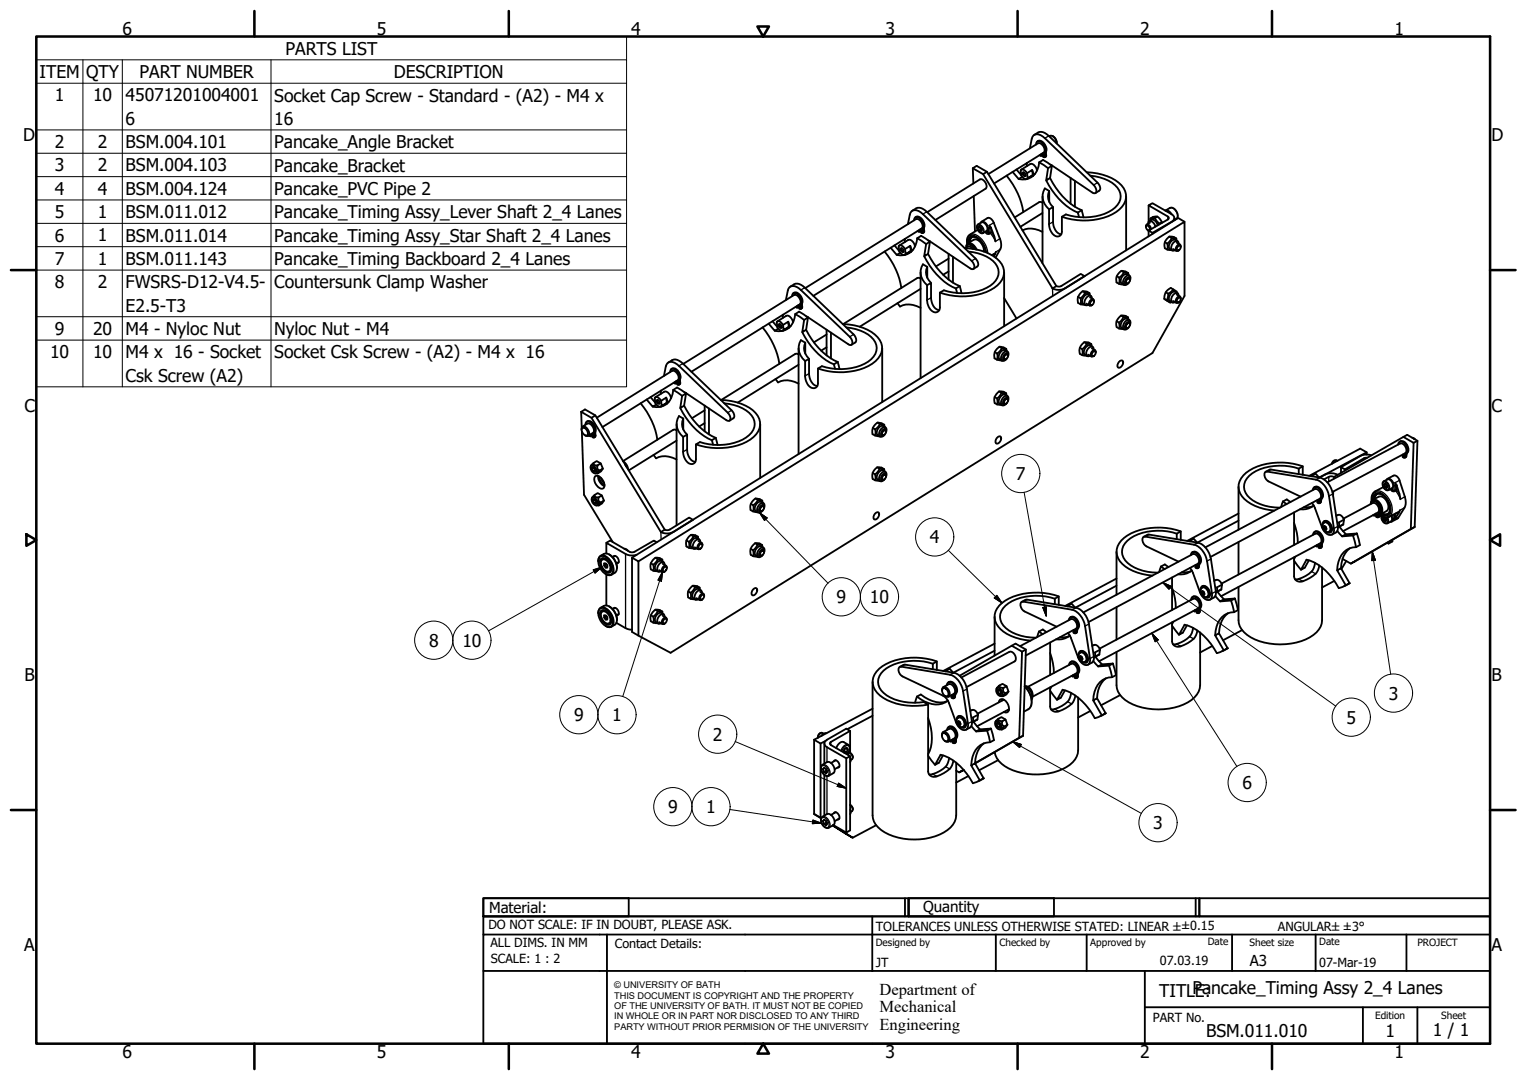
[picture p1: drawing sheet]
<svg xmlns="http://www.w3.org/2000/svg" width="420mm" height="297mm" viewBox="0 0 420 297" stroke-linecap="round" stroke-linejoin="round" font-family="sans-serif">
<defs><g id="words">
<g font-size="4.8">
<text x="33.7" y="9.6">6</text>
<text x="103.7" y="9.6">5</text>
<text x="173.7" y="9.6">4</text>
<text x="243.7" y="9.6">3</text>
<text x="313.7" y="9.6">2</text>
<text x="383.7" y="9.6">1</text>
<text x="78.6" y="15">PARTS LIST</text>
<text x="10.9" y="21.4">ITEM</text>
<text x="23.7" y="21.5">QTY</text>
<text x="38.4" y="21.4">PART NUMBER</text>
<text x="108.4" y="21.5">DESCRIPTION</text>
<text x="15.1" y="27.9">1</text>
<text x="25.6" y="27.9">10</text>
<text x="34.6" y="27.9">45071201004001</text>
<text x="75.5" y="27.9">Socket Cap Screw - Standard - (A2) - M4 x</text>
<text x="34.6" y="34.3">6</text>
<text x="75.5" y="34.3">16</text>
<text x="6.3" y="38.9">D</text>
<text x="15.1" y="40.7">2</text>
<text x="26.9" y="40.7">2</text>
<text x="34.6" y="40.7">BSM.004.101</text>
<text x="75.5" y="40.8">Pancake_Angle Bracket</text>
<text x="410.4" y="38.9">D</text>
<text x="15.1" y="47.1">3</text>
<text x="26.9" y="47.1">2</text>
<text x="34.6" y="47.1">BSM.004.103</text>
<text x="75.5" y="47.2">Pancake_Bracket</text>
<text x="15.1" y="53.5">4</text>
<text x="26.9" y="53.5">4</text>
<text x="34.6" y="53.6">BSM.004.124</text>
<text x="75.5" y="53.6">Pancake_PVC Pipe 2</text>
<text x="15.1" y="60">5</text>
<text x="26.9" y="60">1</text>
<text x="34.6" y="60">BSM.011.012</text>
<text x="75.5" y="60.1">Pancake_Timing Assy_Lever Shaft 2_4 Lanes</text>
<text x="15.1" y="66.4">6</text>
<text x="26.9" y="66.4">1</text>
<text x="34.6" y="66.4">BSM.011.014</text>
<text x="75.5" y="66.5">Pancake_Timing Assy_Star Shaft 2_4 Lanes</text>
<text x="15.1" y="72.8">7</text>
<text x="26.9" y="72.8">1</text>
<text x="34.6" y="72.8">BSM.011.143</text>
<text x="75.5" y="72.9">Pancake_Timing Backboard 2_4 Lanes</text>
<text x="15.1" y="79.3">8</text>
<text x="26.9" y="79.3">2</text>
<text x="34.6" y="79.3">FWSRS-D12-V4.5-</text>
<text x="75.5" y="79.3">Countersunk Clamp Washer</text>
<text x="34.6" y="85.7">E2.5-T3</text>
<text x="15.1" y="92.1">9</text>
<text x="25.6" y="92.1">20</text>
<text x="34.6" y="92.2">M4 - Nyloc Nut</text>
<text x="75.5" y="92.2">Nyloc Nut - M4</text>
<text x="13.8" y="98.5">10</text>
<text x="25.6" y="98.5">10</text>
<text x="34.6" y="98.6">M4 x 16 - Socket</text>
<text x="75.5" y="98.6">Socket Csk Screw - (A2) - M4 x 16</text>
<text x="34.6" y="105">Csk Screw (A2)</text>
<text x="6.7" y="113.2">C</text>
<text x="410.4" y="113.2">C</text>
<text x="279.5" y="132">7</text>
<text x="255.9" y="149.4">4</text>
<text x="230.2" y="165.9">9</text>
<text x="239.4" y="165.9">10</text>
<text x="118" y="177.9">8</text>
<text x="127.2" y="177.9">10</text>
<text x="6.8" y="187.4">B</text>
<text x="410.4" y="187.4">B</text>
<text x="382.1" y="192.4">3</text>
<text x="157.9" y="198.4">9</text>
<text x="168.4" y="198.3">1</text>
<text x="196.2" y="203.7">2</text>
<text x="370.5" y="199">5</text>
<text x="341.8" y="217">6</text>
<text x="183.8" y="223.7">9</text>
<text x="194.3" y="223.6">1</text>
<text x="317.3" y="228.1">3</text>
<text x="6.7" y="261.7">A</text>
<text x="410.4" y="261.7">A</text>
<text x="319" y="274.2">TITLPEa:ncake_Timing Assy 2_4 Lanes</text>
<text x="331.9" y="285.3">BSM.011.010</text>
<text x="381.2" y="285.3">1</text>
<text x="394.2" y="285">1 / 1</text>
<text x="33.7" y="291">6</text>
<text x="103.7" y="290.9">5</text>
<text x="173.7" y="290.9">4</text>
<text x="243.7" y="291">3</text>
<text x="313.7" y="291">2</text>
<text x="383.7" y="290.9">1</text>
</g>
<g font-size="4.6">
<text x="242" y="273.7">Department of</text>
<text x="242" y="278.4">Mechanical</text>
<text x="242" y="283.2">Engineering</text>
</g>
<g font-size="4.1">
<text x="134.6" y="251.1">Material:</text>
<text x="254" y="250.8">Quantity</text>
<text x="343.9" y="265.6">A3</text>
</g>
<g font-size="3.5">
<text x="134.4" y="255.6">DO NOT SCALE: IF IN DOUBT, PLEASE ASK.</text>
<text x="241" y="256">TOLERANCES UNLESS OTHERWISE STATED: LINEAR ±±0.15</text>
<text x="351.6" y="256">ANGULAR±±3°</text>
<text x="134.9" y="260.6">ALL DIMS. IN MM</text>
<text x="169.2" y="260.6">Contact Details:</text>
<text x="135.1" y="264.8">SCALE: 1 : 2</text>
<text x="241" y="266">JT</text>
<text x="319.2" y="265.5">07.03.19</text>
<text x="363" y="266">07-Mar-19</text>
<text x="317.2" y="281.2">PART No.</text>
</g>
<g font-size="2.8">
<text x="241" y="260.1">Designed by</text>
<text x="275" y="260.1">Checked by</text>
<text x="300" y="260.1">Approved by</text>
<text x="332.3" y="260">Date</text>
<text x="343.8" y="260.1">Sheet size</text>
<text x="363" y="260">Date</text>
<text x="390" y="260.1">PROJECT</text>
<text x="378.4" y="280.1">Edition</text>
<text x="396.6" y="280.1">Sheet</text>
</g>
<g font-size="2.5">
<text x="169" y="271.9">© UNIVERSITY OF BATH</text>
<text x="169" y="274.7">THIS DOCUMENT IS COPYRIGHT AND THE PROPERTY</text>
<text x="169" y="277.5">OF THE UNIVERSITY OF BATH. IT MUST NOT BE COPIED</text>
<text x="169" y="280.4">IN WHOLE OR IN PART NOR DISCLOSED TO ANY THIRD</text>
<text x="169" y="283.2">PARTY WITHOUT PRIOR PERMISION OF THE UNIVERSITY</text>
</g>
</g></defs>
<!-- layer: Visible (ISO) -->
<g fill="none" stroke="#000" stroke-width=".51">
<path d="M284.6 37.1a2.55 2.55 0 0 1 4 .3l13.7 13.2a1.47 1.47 0 0 1 .2 1.8l-1.1 .7M285.1 39.7v-.4a1.05 1.05 0 0 1 1.1-.5 1.05 1.05 0 0 1 .8 .8l.4 .5a2.2 2.2 0 0 1 .1 2l.1 .7-.2 .5-.4-.2-.1-.9M285.4 38.9a1.46 1.46 0 0 1 2.1 .9 2.24 2.24 0 0 1 .3 2.2l.1 .9-.4 .3M288.7 37.5a1.29 1.29 0 0 1 1.9 1l.1 .9M289.6 37.4l.7 .6 .4 1.3M251 58a2.55 2.55 0 0 1 4 .2l13.7 13.3a1.47 1.47 0 0 1 .2 1.8l-1.1 .7M251.9 59.8a1.47 1.47 0 0 1 2.1 .9 2.26 2.26 0 0 1 .2 2.2l.1 .9-.4 .3M255.1 58.4l14.5-9.1a1.75 1.75 0 0 1 1.6 2.6l-13.8 8.6M267.7 46.3l2.8 1.6 19.1 31.4M267.7 46.3l1-.7 2.9 1.7 19.1 31.4M267.7 46.3l.1 4.2M267.9 53.9l.4 9.8"/>
<path d="M271.6 47.3l-1.1 .6M271.9 47.9l13.7-8.5a1.75 1.75 0 0 1 1.6 2.6l-13.7 8.5M277 48.3a20.5 20.5 0 0 1 4.6 10M278.6 47.3l1.7 1.9 1-.6M279.7 46.6l1.3 1.6M281 46.7l2.5-1.6a1.73 1.73 0 0 1 1.8 1.8M281.4 47.5l.4-.1a.76 .76 0 0 1 .3 1.1 .73 .73 0 0 1-.7-1zM281.6 47.5v.1M281.6 47.4v.5l.6 .5M282 48.3h.1M282.6 44.8l-.1 .9M282.6 47.6l1.4-.9 .2 1.4-1.4 .9z"/>
<path d="M282.6 47.6l-.3-.4a.98 .98 0 0 0-1.5-.4l.2 1.4 .3 .4a.98 .98 0 0 0 1.5 .4M283.4 40.8l.5-2.6a1.53 1.53 0 0 1 2.4-1l1.2 .8 13.4 12.9a1.47 1.47 0 0 1 .4 2.3l-.7-.2-11.6-7.7M284 46.7l.3 .8-.1 .6M284.1 48.2l.2 .2M284.2 48.4l-.6 .2M284.8 47.9l-2.2 1.3M285.9 44.6a4.6 4.6 0 0 1-5.6 4.6M285.9 44.6l1.1-.6 2.4 1.6M285.9 44.6l2.5 1.7M286 42.7l.5 .2M286.7 42.3v.4l-.2 .2-.1-.5M286.9 55.8l-.9-.2-6.8 4.2"/>
<path d="M286.9 58.6l-6.1 3.8M286.9 54v18.4M287.1 42.5l.3 .1v.4l-.3-.2zM287.3 42.5l.2 .2M287.9 49.6a18.5 18.5 0 0 0 8.7 8.9M288.7 52.5a3.7 3.7 0 0 0 1.1 4.4M288.7 55.5v-3l-1.2-.7a4.4 4.4 0 0 0 1.1 5.8M288.9 49a18.5 18.5 0 0 0 8.7 8.8M289.4 45.6l-1 .7-.5 3.3 1-.6M289.4 45.6l-.5 3.4M294.6 48.9v7.1M295.8 49.7v7.2"/>
<path d="M296.6 58.5l.3 1.2M297.6 57.8l.5 2M297.6 57.8l-1 .7M299 47.4a13.9 13.9 0 0 1 9.6 3.6 4.4 4.4 0 0 1-.6 6.6 17.1 17.1 0 0 1-15.8 2M300 48.3a9.8 9.8 0 0 1 8 4.1 4 4 0 0 1-2 5.3 15.5 15.5 0 0 1-12.7 1.3l-1.1 .6v4.1a1.36 1.36 0 0 1-1.1 1.4 1.36 1.36 0 0 1-1.5-.8l-.7-1.3-.2-.9-.1-4.5 1.2-.7v4.1a3.3 3.3 0 0 0 2.2 3.4M309.9 54v14.9M316 56.5v4.4M318.5 59.6l-.7 .4M322.4 58.9a1.63 1.63 0 0 0-1.7-1l1.2-.7a1.95 1.95 0 0 1 1.8 1 1.95 1.95 0 0 1 0 2l-.6 .3M323.1 60v.6M217.4 78.9a2.53 2.53 0 0 1 4 .2l13.5 12.9 .5 .8a1.15 1.15 0 0 1 0 1.4l-1.1 .6M221.6 79.2l30.4-18.9a1.78 1.78 0 0 1 1.6 2.5l-29.8 18.6"/>
<path d="M243.4 69.2a20.8 20.8 0 0 1 4.6 10M245.1 68.1l1.6 2 1-.6M246.1 67.5l1.3 1.6M247.4 69.1l.3 .4a.98 .98 0 0 0 1.5 .4M247.4 67.5l2.5-1.5a1.73 1.73 0 0 1 1.9 1.8M247.8 68.4l.2-.2a.61 .61 0 0 1 .6 .5 .61 .61 0 0 1-.2 .6 .85 .85 0 0 1-.6-.9zM248 68.4h.1M248 68.2l.1 .5 .5 .5M248.5 69.2h.1M249 65.7v.9M249 68.5l1.4-.9 .2 1.4-1.4 .9zM249 68.5l-.2-.4a1.01 1.01 0 0 0-1.5-.4l.1 1.4"/>
<path d="M249.8 61.7l.5-2.7a1.52 1.52 0 0 1 2.5-1l1.1 .9 13.5 12.9a1.47 1.47 0 0 1 .3 2.2l-.7-.2-11.5-7.6M250.4 67.6l.3 .8-.1 .6M250.5 69.1l.2 .1M250.7 69.2l-.7 .3M251.2 68.7l-2.2 1.4M251.5 60.6a.75 .75 0 0 1 .4-.8 .75 .75 0 0 1 .8 0 2.65 2.65 0 0 1 1.3 3.2l.1 .7-.2 .4-.5-.1-.1-1M252.4 65.5a4.6 4.6 0 0 1-5.7 4.6M252.4 65.5l1-.6 2.5 1.6M252.4 65.5l2.4 1.6M252.5 63.5l.4 .3M253.1 63.1l.1 .5-.3 .2v-.5M253.3 76.6l-.9-.1-20.3 12.6"/>
<path d="M253.3 79.4l-16.7 10.5M253.3 74.9v29.1M253.5 63.3l.3 .2 .1 .3-.3-.1zM253.7 63.4l.2 .2M254.3 70.5a18.6 18.6 0 0 0 8.7 8.8M255.1 73.4a3.8 3.8 0 0 0 1.1 4.4M255.1 76.4v-3l-1.2-.7a4.3 4.3 0 0 0 1.2 5.7M255.4 69.8a18.9 18.9 0 0 0 8.7 8.9M255.9 66.5l-1.1 .6-.5 3.4 1.1-.7M255.9 66.5l-.5 3.3M261 74.7l-1.5 .9M261 71.1l-3.5 2.2"/>
<path d="M261 69.8v7.1M262.2 70.6v7.1M263 79.3l.4 1.3M264.1 78.7l.5 2M264.1 78.7l-1.1 .6M265.5 68.2a12.8 12.8 0 0 1 10.1 4.5 4.7 4.7 0 0 1-2 6.5 17.7 17.7 0 0 1-15 1.3M265.6 68.2l.7-.4a1.18 1.18 0 0 1 1.3 .6M265.8 68.1a.76 .76 0 0 1 .3-.8 .76 .76 0 0 1 .9 .1l1.1 1.1M265.9 67.6a1.13 1.13 0 0 1 1.1-.8 1.13 1.13 0 0 1 1 .8l.8 1.1M266 67.5a1.04 1.04 0 0 1 1.8 .1l.7 1M266.1 67.3a1.37 1.37 0 0 1 2.1 .8l.2 .5M266.3 67l1.6-1.1a2.72 2.72 0 0 1 2.8 2.8v.5"/>
<path d="M266.4 66.9a1.4 1.4 0 0 1 .5-1.6 1.4 1.4 0 0 1 1.7 0l1 .8 .9 1.2 .7 2M266.4 69.2a9.8 9.8 0 0 1 8 4.1 4 4 0 0 1-1.9 5.3 15.5 15.5 0 0 1-12.8 1.2l-1.1 .7v4.1a1.36 1.36 0 0 1-1.1 1.3 1.36 1.36 0 0 1-1.5-.8l-.8-1.7-.1-5 1.1-.6v4.1a3.3 3.3 0 0 0 2.2 3.4M267.4 65.2l-.4 .8-.1 .6M268.6 65.3a1.24 1.24 0 0 0-1.4 .1 1.24 1.24 0 0 0-.5 1.3M268.9 61.9l1.1-.7a1.64 1.64 0 0 1 1.5 2.3l-1 .6a1.6 1.6 0 0 1-1.6-2.2zM269 63.2l-2.2 1.3a2.28 2.28 0 0 0-.7 2.6M269.4 62.3l.5 .3 .3 .7-.2 .3-.5-.3-.3-.6zM269.6 62.4l-.4 .3M269.7 62.5l.2 .6M269.9 61.3l1.8-1.3a1.56 1.56 0 0 1 1.7 1.2l2.1 5.8a4.7 4.7 0 0 1-1.6 3.9M269.9 63.1l-.4 .2M269.9 63.1h.3"/>
<path d="M272.2 62l.4 .6 1 2.4 .3 1.4M273.5 69.8l-.6 .4M274 69.3l-.5 1.2M276.3 74.9v14.8M281.3 63.4a5.9 5.9 0 0 1 5.6 .4M290.7 78.7l.7 .1 .7-.2 5.3-3.3 1 .7-5.3 3.3a3.7 3.7 0 0 1-3.5 0M290.7 78.7l-1.1 .6M307.3 76l.7 .4M308 76.4l-.1 1.7 1.2 .2M308.5 74.5l.7 .4M309.5 77.9l.2 .1M310.1 76.9l.5-.3a.74 .74 0 0 1 .2 .9 .74 .74 0 0 1-.9 .4z"/>
<path d="M310.4 75.1a1.82 1.82 0 0 0-1.8-.6 1.82 1.82 0 0 0-1.3 1.5l-.1 1.7 .7 .4M310.5 75.7l-.1-.6-1.2-.2-1.2 1.5M310.5 76.2l.2 .1M310.8 75.8l-.7-.4a1.69 1.69 0 0 0-1.4 2.6l.6 .3M310.9 77.3a1 1 0 0 0-.4-1.6 1.79 1.79 0 0 0-1.2 2.6 1.18 1.18 0 0 0 1.3-.6M310.9 76.9l-.2-.6a1.17 1.17 0 0 0-1 1.7l.7-.1M315.3 62.4l.2-.6a1.18 1.18 0 0 1 1.2 1.2M315.8 63.4h.2M315.9 61.6l.2-.7a1.56 1.56 0 0 1 1.8 1.4M316 63.4v.1M316 63.4v1.6M316.2 60.8l.6-.3a1.62 1.62 0 0 1 1.8 1.5"/>
<path d="M316.4 63.2l-.3-.9-.5-.3-.2 .1 .1 .9 .5 .4M316.4 61.2l-.9 .6M316.4 60.7l.1-.6 1.3-.1 1.2 1.5v.2M316.5 60.1a1.85 1.85 0 0 1 1.9-.5 1.85 1.85 0 0 1 1.3 1.5v.2M317.1 64l-1.1-.6 5.3-3 .3-.4-.3-.5-5.3-3 1.1-.6 5.3 3a1.08 1.08 0 0 1 .7 1.1 1.08 1.08 0 0 1-.7 1l-5.3 3v.4M319.7 61.1l-.7 .4M320.5 66.6l.7 .4M321.7 65.1l.7 .4M322.8 68.5l.9 .5M322.8 79.6l-.7-.4a2.97 2.97 0 0 0-1.8 3l1.7 1M323.7 65.6a1.84 1.84 0 0 0-1.9-.5 1.84 1.84 0 0 0-1.3 1.5v1.7l.7 .4M323.8 66.2l-.1-.6-1.3-.1-1.2 1.5v1.7l1.1 .1"/>
<path d="M323.8 66.7l.9 .6M324 66.3l-.6-.3a1.71 1.71 0 0 0-1.5 2.5l.6 .4M324.2 67.7l.5-.2a.84 .84 0 0 1 0 1 .84 .84 0 0 1-.8 .4 .91 .91 0 0 1 .3-1.2zM324.3 67.1l-.2-.7a1.62 1.62 0 0 0-1.6 .8 1.62 1.62 0 0 0 .1 1.7l.7-.1M324.9 67.9l-.2-.6a1.19 1.19 0 0 0-1 1.7l.6-.1M325.9 61l-1.7-1-150.3 93.4M183.9 99.7a2.52 2.52 0 0 1 4 .3l13.4 12.8 .6 .9a1.11 1.11 0 0 1-.1 1.3l-1.1 .7M209.8 90.1a20.8 20.8 0 0 1 4.6 10M211.5 89l1.7 2 1-.6M212.6 88.4l1.3 1.5M213.9 88.4l2.4-1.5a1.75 1.75 0 0 1 1.9 1.8M214.3 89.2h.4a.74 .74 0 0 1 .3 1 .73 .73 0 0 1-.7-1z"/>
<path d="M214.5 89.1l.2 .8 .4 .2M215.4 86.6v.8M215.5 89.4l1.4-.9 .1 1.4-1.4 .9zM215.5 89.4l-.3-.4a.95 .95 0 0 0-1.5-.4l.2 1.4 .3 .4a.96 .96 0 0 0 1.4 .4M216.2 82.5l.6-2.6a1.52 1.52 0 0 1 2.4-1l1.2 .9 13.4 12.8a1.48 1.48 0 0 1 .3 2.3l-.7-.2-11.5-7.7M216.9 88.5l.2 .8-.1 .6M217 90l.1 .1M217.1 90.1l-.7 .2M217.6 89.6l-2.1 1.3M218 81.5a.84 .84 0 0 1 .5-1 .84 .84 0 0 1 1 .4 2.49 2.49 0 0 1 .9 3l.1 .7-.2 .4-.4-.2-.2-.9M218.3 80.6a1.45 1.45 0 0 1 2.1 1 2.26 2.26 0 0 1 .3 2.1v1l-.3 .3M218.8 86.4a4.6 4.6 0 0 1-5.6 4.6"/>
<path d="M218.8 86.4l1.1-.7 2.4 1.6M218.8 86.4l2.5 1.6M218.9 84.4l.5 .2M219.5 84l.1 .5-.2 .1-.1-.4M219.7 97.5l-.9-.2-20.3 12.7M219.7 95.7v29.2M220 84.2l.3 .1v.4l-.3-.2zM220.2 84.2l.1 .3M220.7 91.4a18.7 18.7 0 0 0 8.7 8.8M221.6 94.2a3.8 3.8 0 0 0 1 4.5M221.6 97.2v-3l-1.2-.6a4.3 4.3 0 0 0 1.1 5.7M221.8 90.7a18.7 18.7 0 0 0 8.7 8.9"/>
<path d="M222.3 87.3l-1 .7-.6 3.4 1.1-.7M222.3 87.3l-.5 3.4M227.4 95.5l-1.4 .9M227.4 92l-3.5 2.2M227.4 90.7v7.1M228.6 91.5v7.1M230.5 99.6l.5 1.9M230.5 99.6l-1.1 .6M231.9 89.1a12.8 12.8 0 0 1 10.2 4.4 4.6 4.6 0 0 1-2.1 6.5 17.9 17.9 0 0 1-14.9 1.4M232.9 90.1a9.9 9.9 0 0 1 7.9 4 4.1 4.1 0 0 1-1.9 5.4 15.5 15.5 0 0 1-12.8 1.2l-1 .7v4a1.37 1.37 0 0 1-1.1 1.4 1.37 1.37 0 0 1-1.6-.8l-.6-1.3-.2-.9-.1-4.5 1.1-.6v4.1a3.3 3.3 0 0 0 2.3 3.4M242.7 95.7v14.9M247 83.4l.6 .9a5.9 5.9 0 0 1 5.7 .4"/>
<path d="M273.7 96.8l.7 .4M274.4 97.2l-.1 1.7 1.2 .2M275 95.4l.7 .4M275.9 98.8l.3 .1M276.3 82l3.4 5.6M276.5 97.8l.5-.4a.74 .74 0 0 1 .2 1 .74 .74 0 0 1-.9 .3zM276.9 96a1.84 1.84 0 0 0-1.9-.6 1.84 1.84 0 0 0-1.3 1.4l-.1 1.7 .7 .4M276.9 96.5v-.5l-1.2-.2-1.3 1.4M277 97.1l.2 .1M277.2 96.7l-.6-.4a1.71 1.71 0 0 0-1.5 2.6l.6 .3M277.3 98.2a1 1 0 0 0-.4-1.6 1.82 1.82 0 0 0-1.2 2.6 1.16 1.16 0 0 0 1.4-.6M277.4 97.8l-.3-.6a1.19 1.19 0 0 0-1 1.7l.7-.1"/>
<path d="M296.6 81.6l.7 .4M297.1 95.7l.7 .3M297.9 80.1l.7 .4M298.3 94.1l.7 .4M298.9 83.5l.9 .5M299.4 97.5l.9 .6M299.8 80.6a1.71 1.71 0 0 0-2.9 .6l-.4 .8a1.4 1.4 0 0 0 .8 1.7M299.9 81.2l-.1-.6-1.2-.1-1.3 1.5v1.7l1.2 .1M299.9 81.8l.9 .5M300.1 81.4l-.6-.4a1.68 1.68 0 0 0-1.5 2.6l.7 .3M300.3 94.6a1.84 1.84 0 0 0-1.9-.4 1.84 1.84 0 0 0-1.3 1.5v1.6l.7 .4M300.3 82.7l.5-.1a.85 .85 0 0 1 .1 .9 .85 .85 0 0 1-.9 .4 .96 .96 0 0 1 .3-1.2z"/>
<path d="M300.4 95.2l-.1-.6-1.3-.1-1.2 1.5v1.7l1.2 .1M300.4 95.8l.9 .5M300.5 82.1l-.3-.7a1.65 1.65 0 0 0-1.8 2l.3 .6 .8-.2M300.6 95.4l-.6-.4a1.71 1.71 0 0 0-1.5 2.6l.6 .3M300.8 96.8l.5-.2a.84 .84 0 0 1 .1 .9 .84 .84 0 0 1-.9 .4 .91 .91 0 0 1 .3-1.1zM300.9 96.1l-.2-.7a1.62 1.62 0 0 0-1.6 .8 1.62 1.62 0 0 0 .1 1.8l.7-.2M301 82.9l-.2-.6a1.19 1.19 0 0 0-1 1.7l.7-.1M301.5 97l-.2-.7a1.19 1.19 0 0 0-1 1.7l.6-.1M307.2 88.3l.7 .4M307.8 99.6l.4-.3 .6-.1a1.23 1.23 0 0 1 0 1.3 1.23 1.23 0 0 1-1.2 .6 1.23 1.23 0 0 1 .2-1.5zM308.5 86.8l.6 .4M309.1 87.2l-1.2 1.5v1.7l1.2 .1"/>
<path d="M309.1 87.2l1.3 .1 .1 .6M309.5 90.2l.2 .1M310.3 88.9l.5-.1a.85 .85 0 0 1 0 1 .85 .85 0 0 1-.9 .3 .99 .99 0 0 1 .4-1.2zM310.4 87.3a1.74 1.74 0 0 0-2.9 .6l-.4 .8a1.36 1.36 0 0 0 .8 1.7M310.5 88.5l.2 .1M310.8 88l-.7-.3a1.69 1.69 0 0 0-1.4 2.5l.6 .4M310.9 89.5a1 1 0 0 0-.4-1.5 1.78 1.78 0 0 0-1.2 2.6 1.16 1.16 0 0 0 1.3-.7M310.9 89.2l-.2-.7a1.19 1.19 0 0 0-1 1.8l.7-.1M320.3 82.2l.7 .4M320.8 80.4l.6 .4M321 82.6l1 .6 .3-.2M322.8 82.8l.9 .5"/>
<path d="M323.8 81l.9 .6M323.8 80.5v-.3l-1-.6-1.4 1.2-.4 1.8M324 82.2l.7-.4a.84 .84 0 0 1 0 1 .84 .84 0 0 1-.8 .3zM324 80.6l-.6-.4a1.71 1.71 0 0 0-1.5 2.6l.6 .4M324.3 81.4l-.2-.7a1.62 1.62 0 0 0-1.6 .8 1.62 1.62 0 0 0 .1 1.7l.7-.1M324.9 82.2l-.2-.7a1.19 1.19 0 0 0-1 1.8l.6-.2M159.9 113.3l2.9 1.6 19 31.4M159.9 113.3l1.1-.7 2.8 1.6 19.1 31.5M159.9 113.3l.2 4.3M160 118.2a.69 .69 0 0 1 .5-1 1.88 1.88 0 0 1 1.4 2.7l-.9-.2M160.1 118.6l.6 17.5 7.9 13M160.2 117.7a1.45 1.45 0 0 1 1.4 2 1.45 1.45 0 0 1-1.4-2z"/>
<path d="M160.3 117.3l1.3-.8a1.76 1.76 0 0 1 1.6 2.6l-1.3 .8M161.1 116.8a.84 .84 0 0 1 .6-.9 .84 .84 0 0 1 1 .4 2.49 2.49 0 0 1 .8 3l.1 .7-.2 .4-.4-.2-.2-.9M161.4 116a1.44 1.44 0 0 1 2.1 .9 2.39 2.39 0 0 1 .3 2.2l.1 .9-.4 .3M162.1 119.8l.4 .2M162.7 119.4v.5l-.2 .1-.1-.5M163.1 119.6l.3 .1v.3l-.3-.1zM163.3 119.6l.1 .3M163.8 114.2l-1 .7M164.2 114.9l20.7-12.9a1.78 1.78 0 0 1 1.6 2.6l-20.7 12.9M176.3 110.9a20.5 20.5 0 0 1 4.6 10M177.9 109.9l1.7 2 1-.7M179 109.2l1.3 1.6"/>
<path d="M180.3 109.3l2.5-1.6a1.73 1.73 0 0 1 1.8 1.8M180.7 110.1h.4a.74 .74 0 0 1 .3 .9 .72 .72 0 0 1-.7-.9zM180.9 110l.2 .7 .4 .3M181.3 110.9h.1M181.9 107.4l-.1 .9M181.9 110.2l1.4-.8 .2 1.4-1.4 .8zM181.9 110.2l-.3-.4a.98 .98 0 0 0-1.5-.4l.2 1.4 .3 .4a1.01 1.01 0 0 0 1.5 .4M182.7 103.4l.5-2.6a1.53 1.53 0 0 1 2.4-1l1.2 .8 13.4 12.9a1.47 1.47 0 0 1 .4 2.3l-.7-.2-11.6-7.7M183.3 109.4l.3 .7-.1 .7M183.4 110.9l.2 .1M183.6 111l-.7 .2M184.1 110.5l-2.2 1.3"/>
<path d="M184.4 102.3a.84 .84 0 0 1 .6-.9 .84 .84 0 0 1 1 .4 2.51 2.51 0 0 1 .8 3l.1 .7-.1 .4-.5-.2-.1-.9M184.7 101.5a1.45 1.45 0 0 1 2.2 .9 2.26 2.26 0 0 1 .2 2.2l.1 .9-.4 .3M185.3 107.2a4.5 4.5 0 0 1-5.7 4.7M185.3 107.2l1-.6 2.5 1.6M185.3 107.2l2.4 1.7M185.4 105.3l.4 .2M186 104.9v.5l-.2 .1-.1-.5M186.2 118.4l-.9-.2-13.9 8.6M186.2 116.6v27.9M186.4 105.1l.3 .1 .1 .3-.3-.1zM186.6 105.1l.2 .3M187.2 112.2a18.7 18.7 0 0 0 8.7 8.9"/>
<path d="M188 100.1l30.5-19a1.78 1.78 0 0 1 1.5 2.6l-29.8 18.5M188 115.1a3.7 3.7 0 0 0 1.1 4.4M188 118.1v-3l-1.2-.7a4.3 4.3 0 0 0 1.2 5.8M188.2 111.6a18.7 18.7 0 0 0 8.7 8.8M188.8 108.2l-1.1 .7-.5 3.3 1-.6M188.8 108.2l-.6 3.4M193.9 116.4l-1.5 .9M193.9 112.8l-3.5 2.2M193.9 111.6v7M195.1 112.4v7.1M198.3 110a13.6 13.6 0 0 1 9.6 3.6 4.4 4.4 0 0 1-.6 6.6 16.7 16.7 0 0 1-14.5 2.4l-1.3-.4M199.3 110.9a9.9 9.9 0 0 1 8 4.1 4 4 0 0 1-2 5.3 15.4 15.4 0 0 1-12.7 1.3l-1.1 .6v4.1a1.35 1.35 0 0 1-1.1 1.4 1.35 1.35 0 0 1-1.5-.8l-.7-1.3-.2-.9v-4.5l1.1-.7v4.1a3.2 3.2 0 0 0 2.2 3.4"/>
<path d="M209.2 116.6v14.9M213.4 104.3l.7 .9a5.8 5.8 0 0 1 5.6 .3M219.7 100.3l-16.7 10.4M229.4 100.2l.4 1.3M240.2 117.7l.6 .4M240.8 118.1v1.7l1.2 .2M241.4 116.2l.7 .4M242.4 119.7l.2 .1M243 118.6l.5-.3a.74 .74 0 0 1 .1 .9 .74 .74 0 0 1-.8 .4zM243.3 116.8a1.82 1.82 0 0 0-1.8-.5 1.82 1.82 0 0 0-1.3 1.4l-.1 1.7 .7 .4M243.4 117.4l-.1-.6-1.2-.2-1.3 1.5M243.4 117.9l.2 .2"/>
<path d="M243.6 117.5l-.6-.3a1.69 1.69 0 0 0-1.5 2.5l.7 .4M243.7 119a.97 .97 0 0 0-.4-1.5 1.79 1.79 0 0 0-1.1 2.6 1.13 1.13 0 0 0 1.3-.7M243.8 118.7l-.2-.7a1.19 1.19 0 0 0-1 1.8l.6-.1M273.7 109.2l.7 .4M274.9 107.7l.7 .4M275.6 108.1l-1.2 1.5v1.6l1.1 .1M275.6 108.1h1.2l.1 .7M275.9 111l.3 .2M276.7 109.8l.5-.1a.85 .85 0 0 1 0 .9 .85 .85 0 0 1-.9 .4v-.6zM276.8 108.1a1.74 1.74 0 0 0-2.9 .7l-.3 .8 .1 1.3 .7 .3M277 109.3l.2 .1M277.2 108.9l-.6-.4a1.7 1.7 0 0 0-1.5 2.6l.6 .4"/>
<path d="M277.3 110.4a1 1 0 0 0-.4-1.6 1.81 1.81 0 0 0-1.2 2.7 1.23 1.23 0 0 0 1.4-.7M277.4 110.1l-.3-.7a1.21 1.21 0 0 0-1 1.8l.7-.2M162.6 128.2l.7-.9a.73 .73 0 0 0 1.1 .7 .94 .94 0 0 0 .6 1.4l-.6 .6 .1 .2h-.7M162.7 128a1.48 1.48 0 0 1 1.3 2.2 1.45 1.45 0 0 1-1.3-2.2zM162.9 137l.7-.9a.73 .73 0 0 0 1.1 .7 .94 .94 0 0 0 .6 1.4l-.6 .6 .1 .2h-.7M162.9 128.8h.1M162.9 128.5a.81 .81 0 0 1 .8 .4 .81 .81 0 0 1 0 .9l-.5-.2a.83 .83 0 0 1-.3-1.1zM163 136.8a1.48 1.48 0 0 1 1.3 2.2 1.45 1.45 0 0 1-1.3-2.2zM163.1 128.6a.62 .62 0 0 1 .6 .4 .62 .62 0 0 1-.2 .7l-.2-.2a.65 .65 0 0 1-.2-.9zM163.2 137.6v.1M163.2 137.3a.81 .81 0 0 1 .8 .4 .81 .81 0 0 1 0 .9l-.5-.2a.83 .83 0 0 1-.3-1.1zM163.3 127.3l.9-.5 1.1 .7"/>
<path d="M163.3 137.4l.5 .2 .3 .5-.1 .3h-.4a.72 .72 0 0 1-.3-1zM163.4 129.6h.1M163.6 136.1l.9-.5 1.1 .7M163.7 138.4h.1M163.7 131a1.78 1.78 0 0 1 2.3 1.4 1.47 1.47 0 0 1-.2 2 2.58 2.58 0 0 1-2.1-3.4zM164.4 128l.9-.5 .6 1.4-.9 .5M164.6 130.9l.3 1.4 .6 .9 .8 .5M164.7 136.8l.9-.5 .6 1.4-.9 .5M164.9 131.1l.1 .8a2.17 2.17 0 0 0 1.3 1.4M165.4 131.5l.8 1.2M165.9 128.9l-.5 .8-.9 .5M166.2 137.7l-.5 .8-.9 .5"/>
<path d="M171.5 126.9l.8 .7 .5 1.5M171.9 127.6l.7 1M172.1 127.9l.3 .4M179.8 125.1l.7 1a5.8 5.8 0 0 1 5.7 .3M186.2 121.2l-13.2 8.2M195.9 121.1l.3 1.2M196.9 120.4l.5 2M196.9 120.4l-1 .7M206.6 138.6l.7 .4M207.3 139l-.1 1.7 1.2 .2M207.9 137.1l.7 .4M209.4 139.5l.5-.3a.73 .73 0 0 1 .2 .9 .73 .73 0 0 1-.9 .3z"/>
<path d="M209.7 137.7a1.82 1.82 0 0 0-1.8-.6 1.82 1.82 0 0 0-1.3 1.5l-.1 1.7 .7 .4M209.8 138.2l-.1-.5-1.1-.2-1.3 1.5M209.8 138.8l.2 .1M210.1 138.4l-.7-.4a1.69 1.69 0 0 0-1.4 2.6l.6 .4M210.2 139.9a1 1 0 0 0-.4-1.6 1.78 1.78 0 0 0-1.2 2.7 1.16 1.16 0 0 0 1.4-.7M210.2 139.6l-.2-.7a1.19 1.19 0 0 0-1 1.7l.7-.1M240.1 130.1l.7 .4M241.3 128.5l.7 .4M242 128.9l-1.2 1.6v1.6l1.2 .1M242 128.9l1.3 .1 .1 .6M242.4 131.9l.2 .1M243.1 130.7l.5-.1a.85 .85 0 0 1 0 .9 .85 .85 0 0 1-.8 .4 1 1 0 0 1 .3-1.2z"/>
<path d="M243.3 129a1.86 1.86 0 0 0-1.9-.4 1.86 1.86 0 0 0-1.3 1.5v1.6l.7 .4M243.4 130.2l.2 .1M243.6 129.8l-.6-.4a1.68 1.68 0 0 0-1.5 2.6l.7 .3M243.7 131.3a.97 .97 0 0 0-.4-1.6 1.79 1.79 0 0 0-1.1 2.6 1.19 1.19 0 0 0 1.3-.6M243.8 130.9l-.2-.6a1.19 1.19 0 0 0-1 1.7l.6-.1M274.3 120.4l.6-.4h.3a1.24 1.24 0 0 1 0 1.4 1.24 1.24 0 0 1-1.2 .5 1.29 1.29 0 0 1 .3-1.5zM340.8 133.9v11.8M348.3 129.8l1.4-.7 13.4 2.2a5.4 5.4 0 0 1 3.6 4.6l1.4 8.9a1.5 1.5 0 0 1-.6 1.7l-1 .6M353 137.9l-.5 1.5M353 137.9l1 .7M353 137.9l1.1-.5 1 .7M357.4 130.4v-1.5l1.1-.6v2.3"/>
<path d="M357.4 128.9a15 15 0 0 0-13.6 1.9 4 4 0 0 0 .9 6.8 13.8 13.8 0 0 0 7.4 2M357.9 136.6l-8.9-4.2a1.8 1.8 0 0 1-.7-2.7l13.8 2.2a5.4 5.4 0 0 1 3.6 4.5l1.3 9a1.28 1.28 0 0 1-.5 1.6 1.28 1.28 0 0 1-1.7-.4l-1.1-1.6-1.9-5.3-.8-1.4M358.5 128.3a17.4 17.4 0 0 0-15.7 1.8 4.6 4.6 0 0 0 .4 7.9 14.7 14.7 0 0 0 7.4 2.4M360.9 131l1.1-.7 .9 1M360.9 130.9l.1 .1M361.2 134.8a.96 .96 0 0 1 .8-.9 .96 .96 0 0 1 1.1 .6 2 2 0 0 1 .2 3l-.1 .6-.3 .3-.5-.2 .1-.7M361.2 139.2l-2.4 .3M361.5 139a4.7 4.7 0 0 1-3.8 1.1M361.6 134a1.87 1.87 0 0 1 2.4 2l-.6 2.2-.3 .2M362.7 137.6l.3 .2v.4l-.3-.2zM362.9 137.7l.2 .3M364.3 131.9a2.7 2.7 0 0 1 2.4-.9l.4 .2 19-11 2.9 1.6-.8 23.7"/>
<path d="M364.6 130.5l1.7-.3 1.8 .4M365.2 132.7l20-10.7a1.72 1.72 0 0 1 1.5 2.7l-20.1 10.6M367.2 126.6l-.4 .3-.3 .6 .2-.3a.84 .84 0 0 1 1.3-.4M370 129.1v.3M376 125v-.6l-1.7-1-14.1 7.5M376 124.4l-13 6.9M376.2 125.9l-.9 .1-5.3 3.1-1-.6M377.1 138.6a.93 .93 0 0 1 .8-.9 .93 .93 0 0 1 1 .6 2.21 2.21 0 0 1 .5 3l-.1 .9-.2 .1-.5-.2v-.8M377.2 138.2a1.13 1.13 0 0 1 1-.8 1.13 1.13 0 0 1 1.1 .6 2.72 2.72 0 0 1 .7 3.4l-.4 .1M377.4 138a1.38 1.38 0 0 1 2.2 .6 1.99 1.99 0 0 1 0 2.8M377.4 125.2l-2-.1-1.1 .3-5.3 3.1v1.6M377.6 137.8a1.53 1.53 0 0 1 2.1 1.1 2.08 2.08 0 0 1-.1 2.2v.9l-.4 .3"/>
<path d="M378.3 135.9a2.37 2.37 0 0 1 3.1 1.2 3.8 3.8 0 0 1 .5 4.5 1.66 1.66 0 0 1-2.1-.1l1.7-.9a2.63 2.63 0 0 0-1.3-4h-.8l-1.7 .9 .1-.7zM378.9 135.9l-.6 .8-.1 .5M380.4 136.2a1.42 1.42 0 0 0-1.5-.3 1.42 1.42 0 0 0-.8 1.4M380.6 132.5l1.1-.6a1.56 1.56 0 0 1 1.3 2.4l-.9 .5a1.54 1.54 0 0 1-1.5-2.3zM380.6 134l-2.2 1.2a2.48 2.48 0 0 0-1 2.6M380.8 133.3l.3-.3 .5 .3 .2 .7-.3 .3-.5-.4zM381.2 133.1l-.4 .2M381.3 133.1l.1 .6M381.4 133.7l-.4 .2M381.4 133.7l.4 .2M381.5 132l1.9-1.2a1.51 1.51 0 0 1 1.7 1.3l1.6 5.2a3.2 3.2 0 0 1-.3 2.4l-1.9 2.9-2 .9M382.5 139.9a1.42 1.42 0 0 1-.7 1.5 1.42 1.42 0 0 1-1.6-.1"/>
<path d="M383.9 132.8l.4 .6 .8 2.5 .2 1.4M384.7 122.3a.96 .96 0 0 1 .8-.9 .96 .96 0 0 1 1 .6 1.99 1.99 0 0 1 .3 3l-.1 .6-.3 .3-.5-.2 .1-.7M385.1 121.5a1.84 1.84 0 0 1 2.4 2l-.6 2.2-.3 .2M386.1 120.2l1.1-.6 2.8 1.6-.7 23.7M386.2 125.1l.3 .2v.4l-.3-.3zM386.4 125.1l.2 .4M388.6 120.4l.7 .4M389 120.6l.4 .2M390 121.2l-1 .6M164.6 154.4a1.37 1.37 0 0 1 .8-1.6 1.37 1.37 0 0 1 1.7 .5 3.8 3.8 0 0 1 1.4 4.5 1.33 1.33 0 0 1-1.8 .1M165 153.1a2.14 2.14 0 0 1 2.9 1.3 3 3 0 0 1 .4 3.5 2.14 2.14 0 0 1-2.9-1.2 3.1 3.1 0 0 1-.4-3.6zM165.2 152.9a2.27 2.27 0 0 1 3.8 .9 2.94 2.94 0 0 1 .1 3.8l-.9 .5"/>
<path d="M165.4 153.7a1.86 1.86 0 0 1 2.4 1.2 1.71 1.71 0 0 1-.2 2.7 2.78 2.78 0 0 1-2.2-3.9zM165.6 154a1.7 1.7 0 0 1 2.2 1.3 1.35 1.35 0 0 1-.4 1.9 2.35 2.35 0 0 1-1.8-3.2zM166.2 155.5v-.5l.5-.1 .4 .6v.6h-.5l.5-.3M166.8 153.8l-.6-.1-.5 .2M166.8 152.2v-2.9l5.3 3.1a3.9 3.9 0 0 0 3.1 .2M166.8 155.2l-.6 .3 .4 .6M166.8 155.2h.1M166.8 158v8.5M167.6 152.5a4.5 4.5 0 0 1 2.2 3.7M168.2 156.3l-.2 .6-.4 .2M168.7 153.2l.2-.3a1.26 1.26 0 0 1 1.1 .7 1.26 1.26 0 0 1 0 1.3h-.3M169.2 152.9l-.6 .4"/>
<path d="M170.2 154.6l-.6 .4M171.8 150.9l.5 .2 .6 .5M175.7 154.4l150.2-93.4v20.4l-8.8 15.7-132.6 82.4-10.6-5.7v-20.4l1.8 1v20.4M179.1 154.9l.7 .4M180.3 153.4l.7 .4M180.7 149.1l-.8-.4-5.3 3.1-.7 .1-.7-.1-5.3-3.1-1.1 .6M181.4 156.8l.9 .5M182.2 153.9a1.86 1.86 0 0 0-1.9-.5 1.86 1.86 0 0 0-1.2 1.5l-.1 .4a1.36 1.36 0 0 0 .8 1.7M182.3 154.5l-.1-.6-1.2-.1-1.2 1.5v1.7l1.1 .1M182.4 155.1l.9 .5M182.6 154.7l-.6-.4a1.69 1.69 0 0 0-1.5 2.6l.6 .3M182.6 156.2l.6-.4a.75 .75 0 0 1 .1 1 .75 .75 0 0 1-.9 .3z"/>
<path d="M182.9 155.4l-.2-.7a1.64 1.64 0 0 0-1.6 .8 1.64 1.64 0 0 0 .1 1.8l.7-.2M182.9 145.7l.7 .1 .7-.2 5.3-3.2 1.1 .6-5.3 3.2a3.7 3.7 0 0 1-3.6 .1M182.9 145.7l-1.1 .6M183.5 156.2l-.3-.6a1.2 1.2 0 0 0-1 1.7l.7-.1M188.9 148.6l.7 .4M190.1 147.1l.7 .4M191.2 150.5l.9 .5M192 147.6a1.86 1.86 0 0 0-1.9-.5 1.86 1.86 0 0 0-1.2 1.5l-.1 .4a1.38 1.38 0 0 0 .8 1.7M192.1 148.2l-.1-.6-1.2-.1-1.2 1.5v1.7l1.1 .1M192.2 148.8l.9 .5M192.4 148.4l-.6-.4a1.71 1.71 0 0 0-1.5 2.6l.6 .3M192.6 149.7l.5-.2a.84 .84 0 0 1 0 1 .84 .84 0 0 1-.8 .4 .96 .96 0 0 1 .3-1.2z"/>
<path d="M192.7 149.1l-.2-.7a1.64 1.64 0 0 0-1.6 .8 1.64 1.64 0 0 0 .1 1.8l.7-.2M193.3 149.9l-.3-.6a1.17 1.17 0 0 0-1 1.7l.7-.1M206.5 150.9l.7 .4M207.8 149.4l.6 .4M208.4 149.8l-.4 .8-.8 .7v1.7l1.2 .1M208.4 149.8l1.3 .1 .1 .6M208.8 140.6l.2 .1M208.8 152.8l.2 .1M209.6 151.6l.5-.1a.85 .85 0 0 1 0 .9 .85 .85 0 0 1-.9 .3v-.5zM209.7 149.9a1.73 1.73 0 0 0-2.9 .6l-.3 .8a1.43 1.43 0 0 0 .7 1.7M209.8 151.1l.2 .1M210.1 150.7l-.7-.4a1.68 1.68 0 0 0-1.4 2.5l.6 .4"/>
<path d="M210.2 152.1a.98 .98 0 0 0-.4-1.5 1.78 1.78 0 0 0-1.2 2.6 1.23 1.23 0 0 0 1.4-.6M210.2 151.8l-.2-.6a1.19 1.19 0 0 0-1 1.7l.7-.1M240.7 141.3l.3-.3 .7-.1a1.24 1.24 0 0 1 0 1.3 1.24 1.24 0 0 1-1.2 .6 1.29 1.29 0 0 1 .2-1.5zM307.2 159.1l-14.1 7.6M307.2 151.8v11.8M314.7 147.6l1.4-.6 13.5 2.3a5.4 5.4 0 0 1 3.6 4.4l1.3 9a1.55 1.55 0 0 1-.5 1.7l-1.1 .5M319.4 155.8l-.4 1.5M319.4 155.8l1 .7M319.4 155.8l1.1-.6 1 .8M322.5 158.8v9M323.8 148.3v-1.5l1.1-.7v2.4M323.8 146.8a14.9 14.9 0 0 0-13.6 1.9 4 4 0 0 0 .9 6.8 13.8 13.8 0 0 0 7.5 2"/>
<path d="M324.3 154.5l-8.9-4.2a1.77 1.77 0 0 1-.7-2.7l13.8 2.2a5.5 5.5 0 0 1 3.6 4.5l1.4 8.9a1.29 1.29 0 0 1-.6 1.7 1.29 1.29 0 0 1-1.7-.4l-1-1.6-2-5.3-.8-1.4M324.9 146.1a17.4 17.4 0 0 0-15.6 1.8 4.6 4.6 0 0 0 .4 7.9 14.9 14.9 0 0 0 7.4 2.5M327.3 148.9l1.1-.7 1 1M327.3 148.8l.1 .1M327.6 152.7a.95 .95 0 0 1 .8-.9 .95 .95 0 0 1 1.1 .6 2.03 2.03 0 0 1 .3 3l-.1 .6-.3 .3-.5-.3 .1-.6M327.6 157.1l-2.4 .3M327.9 156.9a4.8 4.8 0 0 1-3.8 1.1M328.1 151.9a1.89 1.89 0 0 1 2.4 2l-.6 2.2-.4 .2M329.2 155.5l.3 .2-.1 .3-.3-.2zM329.3 155.6l.2 .3M331.7 150.5l30-16a1.71 1.71 0 0 1 1.5 2.7l-30.1 16M334.1 159.8a1.33 1.33 0 0 1 1.4-.2 1.33 1.33 0 0 1 .7 1.2"/>
<path d="M340.8 141.2l-14.1 7.6M340.8 143.2l-11.3 6M340.8 149.1v8.9M356.1 143.8a15.9 15.9 0 0 1 1 5.5M356.1 154.2l1.9 2.5M356.1 153.3v5.2a1.68 1.68 0 0 0 2.4 1.4l1.9-.9a4.3 4.3 0 0 0 2.6-3.5M356.1 140.9v9M356.4 153.1l-.3 .7M360.2 154.1l-1.2 2-1 .6 1.5-2.8a14.3 14.3 0 0 1 8.9 7.9l1.9-.8M361.3 147.1a.94 .94 0 0 1 .7-.9 .94 .94 0 0 1 1.1 .5 2.28 2.28 0 0 1 .4 3v.7l-.3 .4-.5-.2 .1-.9M361.7 146.3a1.52 1.52 0 0 1 2.2 1.1 2.04 2.04 0 0 1-.1 2.2l-.1 .9-.4 .2M361.8 154.8l-.1 .7a5.8 5.8 0 0 1-5.4 3.8"/>
<path d="M362 150.1l.2 .2M362.5 149.8v.3l-.3 .2v-.3M363 150l.3 .1v.4l-.3-.2zM363.2 150l.1 .3M363.8 156.1v14.5a6.2 6.2 0 0 1-4.5 5.3 17.7 17.7 0 0 1-16.1-1.3 5.3 5.3 0 0 1-2.4-4v-9.2M363.9 144.3v-.4a.86 .86 0 0 1 .8-.6 .86 .86 0 0 1 .8 .5 2 2 0 0 1 .5 2.6l-.7 .1-.4-.2M364.1 143.9l.3-.2a1.55 1.55 0 0 1 1.5 .8 1.55 1.55 0 0 1-.2 1.7 1.49 1.49 0 0 1-1.6-.6 1.49 1.49 0 0 1 0-1.7zM364.1 145l.4-.2 .2 .5M364.3 143.4a1.82 1.82 0 0 1 2.2 2 .96 .96 0 0 1-.5 1.1M364.4 144.7l.4 .3 .2 .5-.3 .3-.4-.3-.2-.5zM364.7 145.3l-.4 .2M364.7 145.3l.2 .1"/>
<path d="M367.2 159.8l-3.4 1.8M367.7 141.9a1.33 1.33 0 0 1 1.4-.2 1.33 1.33 0 0 1 .7 1.2M367.9 156.9l1.1-.6 2.3 4.1-1 .6zM368 146.1l1.3 1.4M368.4 143.7l1.4-.8-.2 1.3-1.4 .8 .3-.6zM368.5 144.8l1.8 2.1M369.3 147.5l1-.6 3.1-.2-1.1 .6zM369.4 153.7l2.3 1.3M369.6 144.2l-1.5 .8M369.7 142.6l8-4.2a1.69 1.69 0 0 1 1.4 2.6l-9.6 5.1M370.4 154.3l-1.3 2.2M371.4 150.8a6.9 6.9 0 0 0-2.4 5.5"/>
<path d="M371.7 155l17.6-10.1zM372.3 147.3l.8 3.2M373.1 150.5a5.3 5.3 0 0 0-5.1 5.1l-.1 1.3M373.4 146.7l.8 3.2-1.1 .6M377.8 141.7h.1M378.1 141.5v.3M378.4 141.4v.3h-.5M378.6 141.3h.1M378.8 141.5l.3 .2v.3l-.3-.2zM379 141.5l.2 .4M380.4 141.2l.5 .2h.9M380.5 142.4l.1-.1-.1 .1 .2 .7 .4 .4 .4-.3-.3-.8"/>
<path d="M381.1 142.4v.4M381.1 142.8l.4 .2M381.1 142.8l-.4 .3M382.1 149.1v.4M382.8 141.9l.2 .7-.1 .7a1.85 1.85 0 0 1-1.8 .6l-.8-.7-.2-1.1M383.1 148.5v.4l-1 .6-.4-.2M384.6 140.9l-2.5 1.3a2.39 2.39 0 0 1-2.5-.5M385.2 140.3l-1.7 2.8M164.6 168.6a1.37 1.37 0 0 1 .8-1.5 1.37 1.37 0 0 1 1.7 .5 3.8 3.8 0 0 1 1.4 4.5 1.33 1.33 0 0 1-1.8 .1M164.9 167.6a1.8 1.8 0 0 1 2.8 .8 3.4 3.4 0 0 1 .7 3.6 1.8 1.8 0 0 1-2.8-.7 3.4 3.4 0 0 1-.7-3.7zM165.2 167.2a2.27 2.27 0 0 1 3.8 .9 2.94 2.94 0 0 1 .1 3.7l-.9 .6M165.3 168a1.64 1.64 0 0 1 2.4 1 1.98 1.98 0 0 1 0 2.8 2.78 2.78 0 0 1-2.4-3.8z"/>
<path d="M165.6 168.3a1.7 1.7 0 0 1 2.2 1.3 1.35 1.35 0 0 1-.4 1.9 2.35 2.35 0 0 1-1.8-3.2zM166.2 169.8v-.5l.5-.1 .4 .6v.6h-.5l.5-.3M166.8 168.1l-.6-.1-.5 .2M166.8 169.5l-.6 .3 .4 .6M166.8 169.4v.1M166.8 169.5h.1M167.6 166.8a4.5 4.5 0 0 1 2.2 3.7M168.2 170.6l-.2 .5-.4 .3M168.7 167.5l.2-.3a1.26 1.26 0 0 1 1.1 .7 1.26 1.26 0 0 1 0 1.3h-.3M169.2 167.2l-.6 .4M169.6 171.3a6.7 6.7 0 0 0 4.3 1.9M170.2 168.9l-.6 .4"/>
<path d="M179.1 169.2l.7 .4M180.3 167.7l.7 .4M181.4 171.1l.9 .5M182.2 168.2a1.86 1.86 0 0 0-1.9-.5 1.86 1.86 0 0 0-1.2 1.5l-.1 .4a1.36 1.36 0 0 0 .8 1.7M182.3 168.8l-.1-.6-1.2-.1-1.2 1.5v1.7l1.1 .1M182.4 169.4l.9 .5M182.6 168.9l-.6-.3a1.69 1.69 0 0 0-1.5 2.5l.6 .4M182.8 170.3l.5-.2a.85 .85 0 0 1 0 1 .85 .85 0 0 1-.8 .4 .92 .92 0 0 1 .3-1.2zM182.9 169.7l-.2-.7a1.64 1.64 0 0 0-1.6 .8 1.64 1.64 0 0 0 .1 1.7l.7-.1M183.5 170.5l-.3-.6a1.2 1.2 0 0 0-1 1.7l.7-.1M189.4 162.7l.6 .4M190.6 161.1l.7 .4"/>
<path d="M191.6 164.5l1 .5M192.5 161.6a1.74 1.74 0 0 0-2.9 .6l-.3 .8a1.41 1.41 0 0 0 .7 1.7M192.6 162.2l-.1-.6-1.2-.1-1.3 1.6v1.6l1.2 .1M192.6 162.8l.9 .5M192.9 162.4l-.7-.4a1.7 1.7 0 0 0-1.4 2.6l.6 .3M193 163.8l.5-.2a.84 .84 0 0 1 .1 .9 .84 .84 0 0 1-.8 .4 .91 .91 0 0 1 .2-1.1zM193.2 163.1l-.3-.7a1.6 1.6 0 0 0-1.5 .8 1.6 1.6 0 0 0 .1 1.8l.7-.2M193.8 163.9l-.1-.4a.96 .96 0 0 0-1.2 .4 .96 .96 0 0 0 .2 1.2l.5-.2M207.2 162.2l.6-.5 .3 .1a1.22 1.22 0 0 1 0 1.3 1.22 1.22 0 0 1-1.2 .5 1.29 1.29 0 0 1 .3-1.4zM273.7 177l-14.2 7.5M273.7 179l-11.4 6M273.7 169.6v10.7"/>
<path d="M278.4 177.6l1-.6 2.9 1.7-.8 23.7M280.7 177.7l13.9-7.4a1.69 1.69 0 0 1 1.4 2.6l-13.8 7.4M281.1 165.5l1.5-.6 13.4 2.2a5.5 5.5 0 0 1 3.6 4.5l1.4 9a1.59 1.59 0 0 1-.6 1.7l-1 .5M282.3 178.7l-1.1 .5M285.9 173.7l-.5 1.5M285.9 173.7l1 .7M285.9 173.7l1-.6 1 .7M288.9 179.6a17 17 0 0 1 1.1 5.5M288.9 176.7v9M290.2 166.2v-1.5l1.1-.7v2.4M290.2 164.7a15 15 0 0 0-13.6 1.9 3.8 3.8 0 0 0 .2 6.1 12.6 12.6 0 0 0 8.2 2.7M290.7 172.4l-8.8-4.2a1.8 1.8 0 0 1-.7-2.7l13.8 2.2a5.5 5.5 0 0 1 3.6 4.5l1.3 8.9a1.29 1.29 0 0 1-.5 1.7 1.29 1.29 0 0 1-1.8-.4l-.7-1-2.2-6-.8-1.3"/>
<path d="M291.3 164a17.4 17.4 0 0 0-15.6 1.8 4.6 4.6 0 0 0 .4 7.9 14.9 14.9 0 0 0 7.4 2.5M293.8 166.8l1.1-.7 .9 1M293.8 166.7v.1M294.1 170.6a.96 .96 0 0 1 .8-.9 .96 .96 0 0 1 1 .6 2.04 2.04 0 0 1 .3 3l-.1 .6-.3 .3-.5-.3 .1-.6M294.1 175l-1.6 .3h-.9M294.4 174.8a4.8 4.8 0 0 1-3.8 1M294.5 169.8a1.89 1.89 0 0 1 2.4 2l-.6 2.2-.4 .2M295.6 173.4l.3 .2v.3l-.3-.2zM295.8 173.4l.2 .4M297 179.7l.3-.2a1.56 1.56 0 0 1 1.5 .8 1.56 1.56 0 0 1-.2 1.7 1.48 1.48 0 0 1-1.6-.6 1.48 1.48 0 0 1 0-1.7zM297.2 179.2a1.8 1.8 0 0 1 2.2 1.9 .93 .93 0 0 1-.6 1.2M298.1 168.4l30.1-16a1.69 1.69 0 0 1 1.4 2.7l-30.1 16"/>
<path d="M300.5 177.7a1.32 1.32 0 0 1 1.4-.2 1.32 1.32 0 0 1 .8 1.2M301.3 179.5l1.4-.8-.2 1.3-1.4 .7 .2-.5zM302.6 178.4l25.7-13.7a1.69 1.69 0 0 1 1.4 2.6l-27.3 14.6M307.2 161.1l-11.3 6M307.2 167v8.9M322.5 161.7a15.7 15.7 0 0 1 1 5.5M322.5 172.1l1.9 2.5M322.5 171.2v5.2a1.68 1.68 0 0 0 2.4 1.4l2-.9a4.2 4.2 0 0 0 2.6-3.5M322.9 171l-.4 .7M326.6 172l-1.1 2-1.1 .6 1.5-2.8a14.4 14.4 0 0 1 8.9 7.8l1.9-.7M327.7 165a.93 .93 0 0 1 .7-.9 .93 .93 0 0 1 1.1 .5 2.21 2.21 0 0 1 .4 3v1l-.2 .1-.5-.2v-.9M328.1 164.2a1.54 1.54 0 0 1 2.2 1.1 2.08 2.08 0 0 1-.1 2.2l-.1 .9-.3 .2"/>
<path d="M328.3 172.7l-.2 .7a5.8 5.8 0 0 1-5.3 3.8M328.4 168l.3 .2M328.9 167.7v.3l-.2 .2v-.3M329.4 167.8l.3 .2v.4l-.3-.2zM329.6 167.9l.2 .3M330.2 174v14.5a6.3 6.3 0 0 1-4.5 5.2 17.7 17.7 0 0 1-16.1-1.2 5.5 5.5 0 0 1-2.4-4v-9.2M330.3 162.2a.89 .89 0 0 1 .6-1 .89 .89 0 0 1 1.1 .5 2.02 2.02 0 0 1 .5 2.6l-.7 .1-.4-.2M330.6 161.8l.2-.2a1.56 1.56 0 0 1 1.5 .8 1.56 1.56 0 0 1-.1 1.7 1.48 1.48 0 0 1-1.7-.6 1.48 1.48 0 0 1 .1-1.7zM330.6 162.9l.3-.2 .2 .5M330.8 161.3a1.81 1.81 0 0 1 2.2 1.9 .96 .96 0 0 1-.6 1.2M330.8 162.6l.4 .3 .2 .5-.2 .3-.4-.3-.2-.5zM331.1 163.2l-.3 .2"/>
<path d="M331.1 163.2l.3 .1M333.6 177.7l-3.4 1.8M334.3 174.7l1.1-.5 2.4 4.1-1.1 .6zM334.4 163.9l1.3 1.5M334.8 161.6l1.4-.8-.1 1.3-1.5 .8 .3-.6zM334.9 162.7l1.9 2.1M335.7 165.4l1.1-.6 3-.2-1.1 .6zM336.1 162.1l-1.5 .8M336.1 160.5l25.8-13.7a1.69 1.69 0 0 1 1.4 2.6l-27.3 14.6M337.8 178.3l-1.5 .8M337.9 168.7a7 7 0 0 0-2.5 5.5M338.7 165.2l.9 3.2"/>
<path d="M339.6 168.4a5.3 5.3 0 0 0-5.1 5.1l-.2 1.2M339.8 164.6l.8 3.2-1 .6M341.8 173.3l-5.3 2.8M371.3 160.4l-1.4 .8M240.1 187.5v36.8a5.7 5.7 0 0 0 3.4 4.6 17.6 17.6 0 0 0 17.2-.6 5.3 5.3 0 0 0 2.4-4v-14.5M240.1 194.9l-16.1 8.6M240.1 196.9l-7 3.7M247.4 183.6l.6-.2 13.4 2.2a5.4 5.4 0 0 1 3.6 4.5l1.3 8.9a1.28 1.28 0 0 1-.5 1.7 1.28 1.28 0 0 1-1.7-.5l-1-1.5-2-5.4a3.5 3.5 0 0 0-1.6-2l-11.2-5.3a1.98 1.98 0 0 1-.9-2.4zM247.6 183.4l1.4-.6 13.4 2.2a5.4 5.4 0 0 1 3.6 4.5l1.4 8.9a1.55 1.55 0 0 1-.6 1.7l-1 .6M252.3 191.6a7.2 7.2 0 0 0 7.8 1.6l.7-.5M252.3 191.6l1.1-.6a7.9 7.9 0 0 0 7.1 1.9M252.3 191.6l-.5 1.7"/>
<path d="M255.4 197.5a12.3 12.3 0 0 1 0 9.9M256.7 184.1v-1.6l1.1-.6v2.3M256.7 182.5a15 15 0 0 0-13.6 2 4 4 0 0 0 .9 6.8 15 15 0 0 0 10.2 1.8l1.2 .7v18.4a1.68 1.68 0 0 0 2.4 1.3l1.9-.9a4.2 4.2 0 0 0 2.6-3.4M257.8 181.9a17.2 17.2 0 0 0-15.9 2 4.5 4.5 0 0 0 .2 7.4 16.8 16.8 0 0 0 13.3 2.5M259.2 189.9a.74 .74 0 0 1 .3-.9 .74 .74 0 0 1 .9 .1 1.63 1.63 0 0 1 .4 2.6l-.8-.3M259.3 189.4a1.16 1.16 0 0 1 1.7 1.2l-.1 .7a1.15 1.15 0 0 1-1.7-1.1zM259.6 189l1.4-.8a1.71 1.71 0 0 1 1.5 2.6l-1.5 .8M260.2 184.6l1.1-.7 .9 1.1M260.2 184.6l.1 .1M260.5 188.5a.96 .96 0 0 1 .8-.9 .96 .96 0 0 1 1.1 .6 2.03 2.03 0 0 1 .2 3l-.1 .6-.3 .3-.5-.3 .1-.6M260.9 187.7a1.87 1.87 0 0 1 2.5 1.9l-.7 2.2-.3 .3M261 199.9a1.52 1.52 0 0 1 2.2 1.1 2 2 0 0 1-.1 2.2l-.1 .9-.4 .3"/>
<path d="M262 191.3l.3 .2v.3l-.3-.2zM262.2 191.3l.2 .4M263.2 198v-.5a.86 .86 0 0 1 .8-.6 .86 .86 0 0 1 .9 .5 2 2 0 0 1 .4 2.7l-.7 .1-.4-.3M263.4 197.6l.3-.2a1.55 1.55 0 0 1 1.5 .8 1.55 1.55 0 0 1-.2 1.7 1.48 1.48 0 0 1-1.6-.6 1.48 1.48 0 0 1 0-1.7zM263.4 198.6l.4-.1 .2 .5M263.6 197a1.82 1.82 0 0 1 2.3 2 .96 .96 0 0 1-.6 1.1M263.7 198.4l.4 .2 .2 .6-.3 .2-.4-.2-.2-.6zM264 199l-.4 .2M264 199l.2 .1M264.1 185.9l14.3-8.3 2.8 1.6-.8 23.7M264.5 186.3l13.2-7a1.69 1.69 0 0 1 1.5 2.6l-13.3 7.1M267 195.5a1.21 1.21 0 0 1 1.9 .7l.2 .4"/>
<path d="M267.3 199.7l1.3 1.5M267.7 197.3l1.4-.7-.2 1.3-1.4 .7 .3-.5zM267.8 198.5l1.8 2.1M268.9 197.9l-1.5 .8M273.9 198.6l.8-.9a.77 .77 0 0 0 1.1 .6 .97 .97 0 0 0 .6 1.5l-.7 .6v.2h-.7M274.1 198.4a1.39 1.39 0 0 1 1.2 2.1 1.4 1.4 0 0 1-1.2-2.1zM274.2 189.4l.8-.9a.77 .77 0 0 0 1.1 .7 .97 .97 0 0 0 .5 1.5l-.7 .6 .2 .2h-.8M274.2 199.2h.1M274.3 198.8a.78 .78 0 0 1 .8 .5 .78 .78 0 0 1-.2 .8l-.5-.2a.8 .8 0 0 1-.1-1.1zM274.3 199l.2-.1a.72 .72 0 0 1 .4 1.1 .71 .71 0 0 1-.6-1zM274.4 189.2a1.41 1.41 0 0 1 1.1 2.2 1.41 1.41 0 0 1-1.1-2.2zM274.5 190v.1"/>
<path d="M274.6 189.7a.81 .81 0 0 1 .8 .4 .81 .81 0 0 1-.1 .9 .91 .91 0 0 1-.7-1.3zM274.6 189.9l.1-.1a.71 .71 0 0 1 .6 1 .68 .68 0 0 1-.7-.9zM274.6 199.9l.1 .1M274.7 197.7l.8-.5 1.2 .7M274.8 193.2a1.02 1.02 0 0 1 .8-1 1.02 1.02 0 0 1 1.2 .6 2.45 2.45 0 0 1 .5 3l-.3 .1-.8-.1M274.9 190.8h.1M275 188.5l.8-.4 1.2 .6M275.8 198.3l.9-.4 .5 1.5-.8 .4M275.9 192.3v.3M276.1 189.2l.9-.5 .5 1.5-.9 .5M276.2 192.4l-7.2 3.9M277.2 199.4l-.6 .8-.9 .4"/>
<path d="M277.3 195.3l.3 .1M277.5 190.2l-.6 .8-.8 .5M277.6 195.1l-8.8 4.7M281.9 188.8a4.9 4.9 0 0 1 1.5 5.9l-1.7 1M281.9 188.7a2.95 2.95 0 0 1 2 3.8M282.1 188.8a2.31 2.31 0 0 1 2 2.8M282.7 189l.5 .4a3.1 3.1 0 0 1 .9 2.3M282.9 188.9l11.8-6.3a1.69 1.69 0 0 1 1.4 2.6l-12 6.5M288.9 190l1.9 2.5M288.9 189v5.3a1.67 1.67 0 0 0 2.4 1.4l2-1a4.2 4.2 0 0 0 2.6-3.4M289.3 188.9l-.4 .7M293 189.9l-1.1 2-1.1 .6 1.6-2.8a14.6 14.6 0 0 1 8.8 7.8l2-.7"/>
<path d="M294.1 182.9a.93 .93 0 0 1 .8-.9 .93 .93 0 0 1 1 .5 2.29 2.29 0 0 1 .5 3v.7l-.3 .3-.5-.2v-.8M294.6 182.1a1.53 1.53 0 0 1 2.1 1.1 1.92 1.92 0 0 1-.1 2.2v.9l-.4 .2M294.7 190.6l-.1 .7a5.9 5.9 0 0 1-5.4 3.8M294.9 185.9l.2 .2M295.4 185.6v.3l-.3 .2v-.3M295.8 185.7l.4 .2-.1 .4-.3-.2zM296 185.8l.2 .3M296.7 191.9v14.5a6 6 0 0 1-4.3 5.1 17.4 17.4 0 0 1-16.8-1.5 5.3 5.3 0 0 1-1.9-3.1M296.8 180.1v-.5a.74 .74 0 0 1 1.2-.4 2.22 2.22 0 0 1 .9 3l-.7 .1-.4-.2M297 180.7l.4-.1 .1 .5M297.2 180.5l.4 .2 .2 .6-.2 .3-.4-.3-.2-.6zM297.5 181.1l-.3 .2"/>
<path d="M297.5 181.1l.3 .1M300 195.5l-3.3 1.8M300.8 192.6l1.1-.5 2.3 4.1-1 .6zM300.8 181.8l1.4 1.5M301.4 180.6l1.8 2.1M302.2 183.3l1-.6 3-.2-1 .6zM302.5 180l-1.5 .8M304.2 196.2l-1.5 .8M304.3 186.5a6.9 6.9 0 0 0-2.4 5.6M305.2 183.1l.8 3.2M306 186.3a5.3 5.3 0 0 0-5.1 5.1l-.1 1.2M306.2 182.5l.9 3.2-1.1 .6"/>
<path d="M308.2 191.2l-5.2 2.8M224 203.5l1.8 1v20.4M224 203.5v20.4M225.8 201.6l-.6 .5-.2 .7M226.1 210.5l1.5-.9a2.03 2.03 0 0 1 1.7 3l-1.3 .8a2.01 2.01 0 0 1-2.1-2.4zM226.6 201.8l-.3-.2a1.2 1.2 0 0 0-1.3 1.3M226.8 211.1l.6 .4 .2 .9-.3 .3-.6-.4-.3-.8zM226.8 204.5v5.5M226.8 213.1v11.2M226.9 211.3l-.5 .2M227.2 203.8l5.7-3.4 1 .6-5.3 3.1-.3 .4 .3 .4 5.3 3.1-1 .6-5.4-3.1a1.07 1.07 0 0 1-.3-1.7zM227.2 203.8l-1.4 .7"/>
<path d="M227.3 211.5l.1 .4M227.4 201.7a1.29 1.29 0 0 0-1.4 .7M227.4 211.9l.1 .1M227.4 211.9l-.7 .4M229.4 209.4l.2-.2a1.25 1.25 0 0 1 1.2 .6 1.25 1.25 0 0 1-.1 1.3h-.3M230 209.1l-1.4 .8M230.1 205.8a1.92 1.92 0 0 1 2-1.7l1.3 .7a1.66 1.66 0 0 1-.1 2.3M230.9 210.8l-1.2 .8M232.2 206.5l.7 .4M232.2 206.5h.1M232.4 205.9l-.2 .6M232.7 205.8l.6 .3"/>
<path d="M232.9 208.6v20.4l-3.6-2.1M232.9 206.9l.4-.8-.3-.5-.6 .3-.3 .8 .1 .3M232.9 206.9l-.4 .2 .5 .2 .6 .5M233.1 207.3a1.01 1.01 0 0 1 1.3 .4 1.01 1.01 0 0 1-.3 1.3M233.9 208.4l.2 .7-.2 .5M233.9 201v6.1M233.9 208v20.4l-1 .6M233.9 207.1l.6 .5 .2 .8M255.4 207.9l1.9 2.5M259.2 202.3a.78 .78 0 0 1 .8-1 1.98 1.98 0 0 1 1.1 2.6 .88 .88 0 0 1-1.2-.1M259.4 201.7a1.41 1.41 0 0 1 1.2 2.1 1.41 1.41 0 0 1-1.2-2.1zM259.5 207.8l-1.2 2-1 .6 1.5-2.8a14.6 14.6 0 0 1 8.9 7.8l1.9-.8"/>
<path d="M259.5 201.3l1.7-.8a1.71 1.71 0 0 1 1.4 2.6l-1.7 .9M260.6 200.8a.93 .93 0 0 1 .7-1 .93 .93 0 0 1 1.1 .6 2.24 2.24 0 0 1 .4 3v.7l-.2 .3-.6-.2 .1-.8M261.2 208.5l-.2 .7a5.8 5.8 0 0 1-5.3 3.8M261.3 203.8l.3 .1M261.8 203.5v.3l-.2 .1v-.2M262.3 203.6l.3 .2v.3l-.3-.1zM262.5 203.7l.2 .3M263.1 212l.8 .4M265.1 211.7l-1.2 .7 1.3-.6M266.5 213.4l-3.4 1.8M267.2 210.5l1.1-.6 2.4 4.2-1.1 .5zM268.6 201.2l1-.6 3.1-.2-1.1 .6z"/>
<path d="M270.7 214.1l-1.5 .8M271.6 201l.8 3.1M272.4 204.1a5.3 5.3 0 0 0-5 5.2l-.2 1.2M272.7 200.4l.8 3.2-1.1 .5M274.6 209.1l-5.2 2.8M280.4 202.9l-12.1 7a7 7 0 0 1 2.4-5.5M281.5 202.4l-13.2 7.6M281.5 202.4l-1.1 .5M224 223.9l2 1.1M224 223.9l1.9 1.2M226.1 224.8l1.5-.9a2.03 2.03 0 0 1 1.7 3l-1.3 .8a2 2 0 0 1-1.9-2.9zM226.8 225.4l.6 .4 .2 .8-.3 .4-.6-.4-.3-.8z"/>
<path d="M226.9 225.5l-.5 .3M227.3 225.8l.1 .4M227.4 226.2l.1 .1M227.4 226.2l-.7 .4M229.2 227l5.4 3.4-5.5-3.4M229.4 223.7l.2-.3a1.25 1.25 0 0 1 1.2 .7 1.25 1.25 0 0 1-.1 1.3h-.3M230 223.4l-1.4 .7M230.9 225.1l-1.2 .8M233.9 221.4l.5 .5a.85 .85 0 0 1-.3 1.4M233.9 222.6l.2 .8-.2 .5M233.9 221.4l.6 .5 .2 .7M241.1 227l-6.5 3.4"/>
</g>
<!-- layer: Visible Narrow (ISO) -->
<g fill="none" stroke="#000" stroke-width=".36">
<path d="M288.6 37.4l-1.1 .6M255 58.2l-1.1 .7M287.8 42l-.3 .1M287.8 41.7l-.2 .2M287.9 42.7l-.3 .1M302 50.2l-1.1 .7M321.3 59.5v.9M321.9 57.2a2.02 2.02 0 0 1 1.8 3M221.4 79.1l-1 .7M254.2 62.9l-.2 .1M254.3 62.6l-.3 .1M254.3 63.6l-.2 .1"/>
<path d="M266.2 67a1.64 1.64 0 0 1 .4-2 1.64 1.64 0 0 1 2.1 .1l1.1 .9 .9 1.3 .7 2.2M266.8 64.5a2.93 2.93 0 0 1 3.4 1.4 6.4 6.4 0 0 1 1.6 3.7M268.4 71.1l-1 .7M269 61.9a1.45 1.45 0 0 1 1.3 2.1 1.43 1.43 0 0 1-1.3-2.1zM269.1 61.8a1.62 1.62 0 0 1 1.4 2.3M270.1 60.9a1.78 1.78 0 0 1 1.9 1.9M270.9 63.8l.7 .6h.5M271.3 63.6l.4 .4-.3 .3M271.7 63.3v.7l.4 .4M272 62.8l-.3 .1M272 62.8v1.3l.4-.2M272.3 62.6l.1 .1"/>
<path d="M272.3 62.6l-.3 .2M272.4 62.7h.3v1.2M272.4 62.7v1.2M272.4 63.9l.1 .3M272.4 63.9h.3M272.5 64.2l1.4 2.2 1.2-.8M272.5 64.2l-.4 .2M272.6 62.6h-.3M272.7 63.9l-.2 .3M272.7 63.9l.9 1.1M272.9 70.2h.1M273.4 61.2l-1.2 .8 .1 .6"/>
<path d="M273.7 70l-.7 .1M275.2 68.5l-1.7 1.3M289.6 79.3l.1 2.1M289.8 61l-1.2 .6M322.4 61v.1M187.9 100l-1.1 .6M220.7 83.7l-.3 .2M220.7 83.4l-.2 .2M220.7 84.4l-.2 .2M234.9 92l-1.1 .6M256.2 81.9l-1.1 .6M163.8 119.1l-.3 .2"/>
<path d="M163.8 118.8l-.2 .2M163.9 119.8l-.3 .2M187.1 104.6l-.3 .2M187.1 104.3l-.2 .2M187.2 105.3l-.3 .2M201.3 112.8l-1.1 .7M222.6 102.8l-1.1 .6M189.1 123.6l-1.1 .7M349.7 129.1l-1.1 .6M363.1 131.3l-1 .6M363.5 138l-.3 .1M363.6 137.4l-.3 .1"/>
<path d="M363.7 137.1l-.2 .2M365.6 131.1v1.4M366.7 135.9l-1 .5M366.9 135.2v1.5M367.1 131.2l-.1 .5M375.3 126v.4M377.4 137.7a1.81 1.81 0 0 1 .8-2.1 1.81 1.81 0 0 1 2.2 .2 5.2 5.2 0 0 1 2.1 5.5 1.75 1.75 0 0 1-2.9 .4M378.4 135.2a3.7 3.7 0 0 1 4.2 2.7 3.4 3.4 0 0 1-.5 4.3M380.6 132.7l.2-.2a1.39 1.39 0 0 1 1 2.3 1.49 1.49 0 0 1-1.2-2.1zM380.8 132.4a1.56 1.56 0 0 1 1.3 2.4M381.8 131.7a1.7 1.7 0 0 1 1.8 1.9M382.8 134.4l.4 .4-.2 .3-.6-.5"/>
<path d="M383.2 134.1v.7l.4 .4-.6-.1M383.6 133.6h-.3M383.6 133.6v1.3l.3-.1M383.9 134.8l.1 .2-.4 .2M383.9 134.8h.4M383.9 133.5h.4v1.3M383.9 133.5v1.3M383.9 133.4v.1M383.9 133.4l-.3 .2M384.3 134.8l-.3 .2 1.3 2.3 1.2-.7M384.3 134.8l.8 1.1M384.3 133.4h-.4"/>
<path d="M385.1 132.1l-1.2 .7v.6M386.4 139.7l-1.2 .6-.6 .6M387 125.5l-.3 .1M387.1 124.8l-.3 .2M387.2 124.6l-.3 .1M172.1 152.4v20.4M181.8 146.3l.1 2.1M316.1 147l-1 .6M329.6 149.3l-1.1 .5M329.9 155.9l-.2 .1M330 155.3l-.2 .1M330.1 155l-.2 .1"/>
<path d="M333.2 153.7l-1.1 .6M357.4 159.2l1.1 .7M360.9 157.2l1.1 .6M363.7 150.3l-.2 .1M363.8 149.6l-.3 .1M363.9 149.3l-.3 .1M364.2 144.7l.1-.1a.73 .73 0 0 1 .7 .5 .73 .73 0 0 1-.3 .8 .88 .88 0 0 1-.5-1.2zM364.4 143.7a1.62 1.62 0 0 1 1.3 2.5M368.1 144.8l-1.1 .6M379.6 141.8l-.3 .2M379.6 141.1l-.2 .2M379.7 140.9l-.2 .1"/>
<path d="M380.2 142.1v.8a.91 .91 0 0 0 .6 .9 .91 .91 0 0 0 1-.2l-.2-1.2M381.8 142.3l.2 .4a1.01 1.01 0 0 1-.2 1.2M383 141.8v.4M383.3 142.7l-.4 .8M383.3 142.7l-.3 .1M383.3 141.6v1.1M383.6 142.5h.3M383.6 142.4v.1M383.6 142.5l-.3 .2M383.7 141.4l-.1 1M384.7 142.4l-1.2 .7 .1-.6M384.9 141l-.9 .2v1.3l-.4-.1"/>
<path d="M282.6 164.9l-1.1 .6M296 167.1l-1 .6M296.4 173.8l-.3 .1M296.4 173.2l-.2 .1M296.6 172.9l-.3 .1M297.3 179.5a1.62 1.62 0 0 1 1.3 2.5M299.6 171.6l-1 .6M323.8 177.1l1.1 .7M327.3 175.1l1.1 .6M330.2 168.2l-.3 .1M330.2 167.5l-.3 .1M330.3 167.2l-.2 .1"/>
<path d="M330.6 162.6a.69 .69 0 0 1 .8 .3 .69 .69 0 0 1-.2 .9 .88 .88 0 0 1-.6-1.2zM330.8 161.6a1.62 1.62 0 0 1 1.4 2.5M334.5 162.7l-1 .5M249 182.8l-1 .6M262.4 185l-1 .6M262.8 191.7l-.3 .1M262.9 191l-.3 .2M263 190.8l-.2 .1M263.5 198.3h.2a.74 .74 0 0 1 .6 .5 .74 .74 0 0 1-.2 .7h-.3a.87 .87 0 0 1-.3-1.2zM263.7 197.4a1.62 1.62 0 0 1 1.3 2.5M266 189.5l-1 .6M267.4 198.4l-1.1 .6"/>
<path d="M281.9 188.9a5.5 5.5 0 0 1 1.7 5.5l-.7 .7M290.2 195l1.1 .7M293.8 193l1.1 .6M296.6 186.1l-.2 .1M296.6 185.4l-.2 .1M296.7 185.1l-.2 .1M297 180.5l.2-.1a.74 .74 0 0 1 .6 .5 .74 .74 0 0 1-.2 .8l-.2-.1a.91 .91 0 0 1-.4-1.1zM301 180.6l-1.1 .5M226.1 210.7a1.44 1.44 0 0 1 1.9 1.2 .99 .99 0 0 1-.3 1.4 1.96 1.96 0 0 1-1.6-2.6zM226.3 210.3a2.02 2.02 0 0 1 1.7 3.1M227.5 205.5v4.1M227.5 213.5v10.4"/>
<path d="M228.6 204.1v.8M231.6 206.6a1.67 1.67 0 0 1 1.9-1.5 1.6 1.6 0 0 1-.3 2.1M233.4 204.8a1.88 1.88 0 0 0-2 1.7M256.7 212.9l1.1 .6M260.2 210.9l1.1 .6M263.1 203.9l-.3 .2M263.1 203.2l-.3 .2M263.2 203l-.3 .1M226.1 225a1.44 1.44 0 0 1 1.9 1.2 .99 .99 0 0 1-.3 1.4 1.96 1.96 0 0 1-1.6-2.6zM226.3 224.6a2.02 2.02 0 0 1 1.7 3.1"/>
</g>
<circle cx="384" cy="141.2" r=".18" fill="#000"/>
<!-- layer: Visible (ISO) -->
<g fill="#000">
<circle cx="214.4" cy="89.3" r=".25"/>
<circle cx="214.9" cy="90.1" r=".25"/>
<circle cx="180.9" cy="110.2" r=".25"/>
</g>
<!-- layer: Symbol (ISO) -->
<g fill="none" stroke="#000" stroke-width=".28">
<path d="M10 16.5v-6.5h162.4v6.5M10 16.5h162.4v6.4M10 16.5v89.9h162.4v-83.5M22.8 16.5v89.9M33.7 16.5v89.9M74.6 16.5v89.9M10 22.9h162.4M10 35.7h162.4M10 42.1h162.4M10 48.6h162.4M10 55h162.4M10 61.4h162.4"/>
<path d="M10 67.8h162.4M10 74.3h162.4M10 87.1h162.4M10 93.5h162.4M281.8 135.4l6.1 34M163.2 156.7l2.5-.8-2 1.7zM165.7 155.9l-31.3 17.6M182.3 157.3l-.3 2.6-1-.3zM182.3 157.3l-11 34.3M209 141l2.1 1.5-.7 .7zM209 141l18.8 19.4M260.9 151.3l14.8 14.5"/>
<path d="M377.6 151.7l.8 2.4-1 .1zM377.6 151.7l5.1 33.7M274.3 163.7l1.4 2.1-2.1-1.3zM286.9 167.1l1-.2v2.5zM316.9 174.1l1.8 1.9-.9 .5zM316.9 174.1l23.4 36.7M319.9 160.2l2.3 1.1-.6 .8zM319.9 160.2l47.6 34M202.3 203.9l30.6 12.9M230.7 215.4l2.2 1.4-2.5-.5zM278.6 204l2.4 .8-.5 .8zM278.6 204l35.4 19.7"/>
<path d="M200.8 222.6l25.3 3.8M223.7 225.5l2.4 .9-2.6 .1z"/>
<circle cx="280.9" cy="130.2" r="5.3"/>
<circle cx="257.2" cy="147.7" r="5.3"/>
<circle cx="119.3" cy="176.1" r="5.3"/>
<circle cx="129.8" cy="176.1" r="5.3"/>
<circle cx="231.5" cy="164.1" r="5.3"/>
<circle cx="242" cy="164.1" r="5.3"/>
<circle cx="159.3" cy="196.6" r="5.3"/>
<circle cx="169.8" cy="196.6" r="5.3"/>
<circle cx="371.8" cy="197.2" r="5.3"/>
<circle cx="383.4" cy="190.6" r="5.3"/>
<circle cx="197.5" cy="201.9" r="5.3"/>
<circle cx="343.2" cy="215.2" r="5.3"/>
<circle cx="185.1" cy="221.9" r="5.3"/>
<circle cx="195.6" cy="221.9" r="5.3"/>
<circle cx="318.6" cy="226.3" r="5.3"/>
</g>
<!-- layer: Border (ISO) -->
<g fill="none" stroke="#000" stroke-width=".7">
<path d="M10 10h400v277h-400zM70 3v7M140 3v7M208.4 7.3h3.2l-1.6 2.7zM280 3v7M350 3v7M3 74.3h7M410 74.3h7M7.3 146.9l2.7 1.6-2.7 1.6zM410 148.5l2.7-1.6v3.2zM3 222.8h7M410 222.8h7"/>
<path d="M70 287v7M140 287v7M210 287l1.6 2.8h-3.2zM280 287v7M350 287v7"/>
</g>
<!-- layer: Title (ISO) -->
<g fill="none" stroke="#000" stroke-width=".51">
<path d="M133 247h40v5h-40zM133 247h117v5h-117zM133 257v-5h277v5M133 257h277v30h-277zM167 257v30M240 252v15M249 247v5M250 247h40v5h-40zM250 247h80v5h-80zM274 257v10M299 257v10M329 247v5"/>
<path d="M330 247h80v5h-80zM339 257v10M362 257v10M387 257v10M133 267h277M315 277h95M315 267v20M375 277v10M390 277v10"/>
</g>
<!-- layer: Symbol (ISO) -->
<g fill="#000" stroke="#000" stroke-width=".28">
<path d="M163.7 157.6l2-1.7zM163.2 156.7l2.5-.8-2 1.7zM182.3 157.3l-.3 2.6zM182.3 157.3l-.3 2.6-1-.3zM209 141l2.1 1.5zM209 141l2.1 1.5-.7 .7zM377.6 151.7l.8 2.4zM377.6 151.7l.8 2.4-1 .1zM273.6 164.5l2.1 1.3zM274.3 163.7l1.4 2.1-2.1-1.3zM286.9 167.1l1 2.3zM286.9 167.1l1-.2v2.5z"/>
<path d="M316.9 174.1l1.8 1.9zM316.9 174.1l1.8 1.9-.9 .5zM319.9 160.2l2.3 1.1zM319.9 160.2l2.3 1.1-.6 .8zM230.4 216.3l2.5 .5zM230.7 215.4l2.2 1.4-2.5-.5zM278.6 204l2.4 .8zM278.6 204l2.4 .8-.5 .8zM223.5 226.5l2.6-.1zM223.7 225.5l2.4 .9-2.6 .1z"/>
</g>
<use href="#words"/>
</svg>
